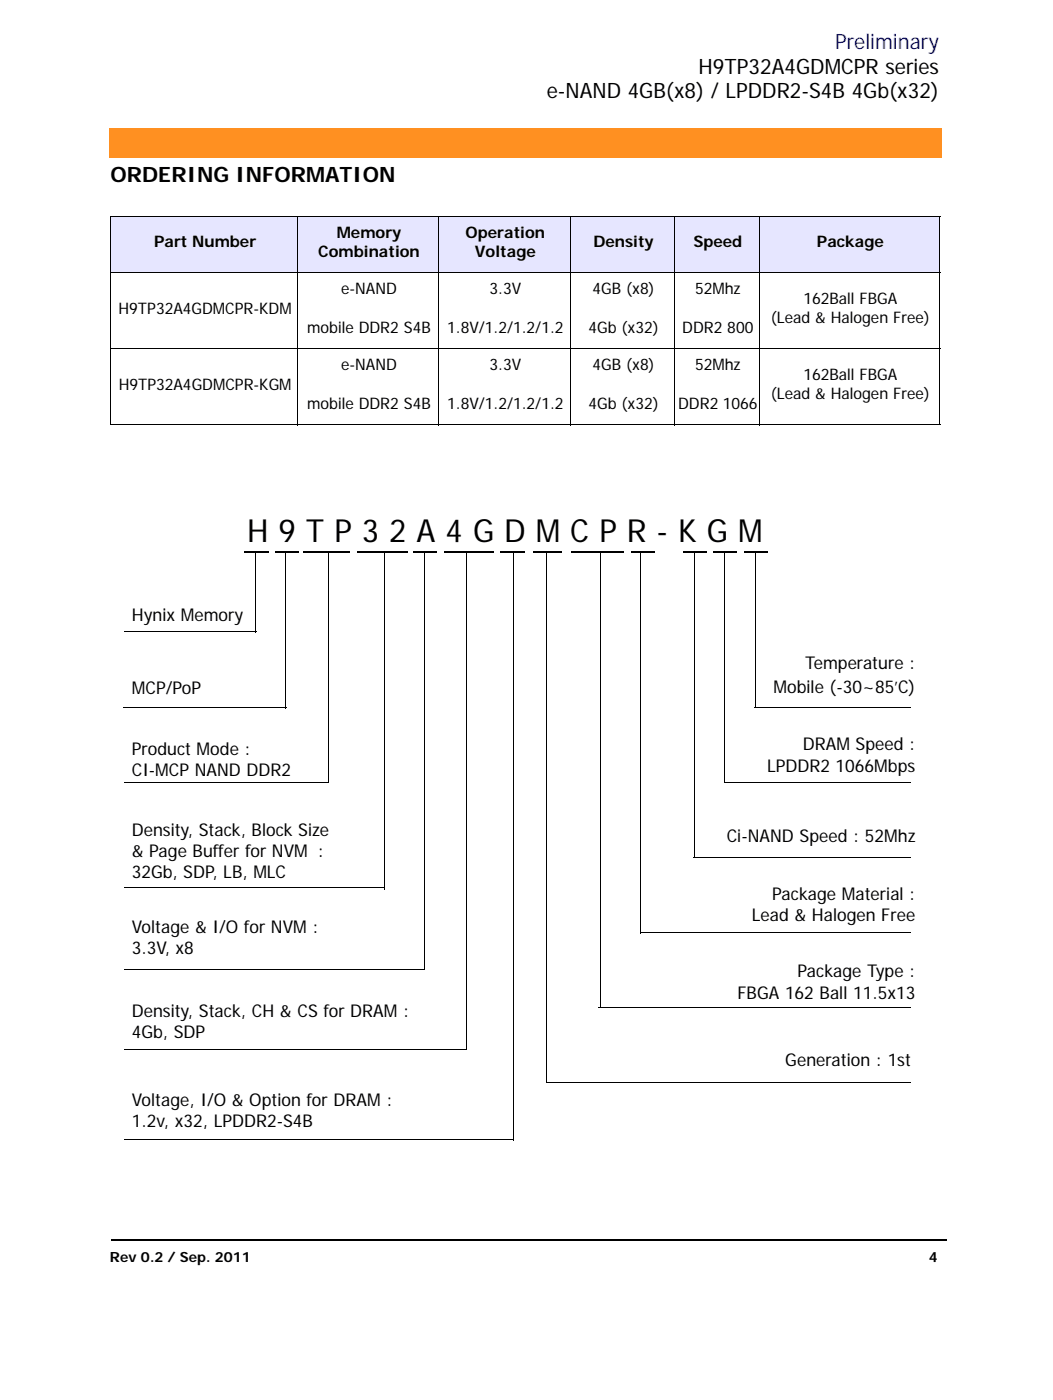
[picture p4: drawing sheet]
<svg xmlns="http://www.w3.org/2000/svg" width="210mm" height="279mm" viewBox="0 0 210 279" stroke-linecap="round" stroke-linejoin="round" font-family="sans-serif">
<defs><g id="words">
<text font-size="6.3" x="49.3" y="108.1">H 9 T P 3 2 A 4 G D M C P R - K G M</text>
<text font-size="4.2" fill="#00f" x="166.5" y="9.8">Preliminary</text>
<g font-size="4.2">
<text x="139.3" y="14.7">H9TP32A4GDMCPR series</text>
<text x="109" y="19.6">e-NAND 4GB(x8) / LPDDR2-S4B 4Gb(x32)</text>
<text x="22" y="36.3">ORDERING INFORMATION</text>
</g>
<g font-size="3.5">
<text x="26.3" y="124">Hynix Memory</text>
<text x="160.6" y="133.6">Temperature :</text>
<text x="26.3" y="138.5">MCP/PoP</text>
<text x="154.3" y="138.4">Mobile (-30~85’C)</text>
<text x="160.1" y="149.7">DRAM Speed :</text>
<text x="26.3" y="150.7">Product Mode :</text>
<text x="26.3" y="154.9">CI-MCP NAND DDR2</text>
<text x="153" y="154">LPDDR2 1066Mbps</text>
<text x="26.3" y="166.8">Density, Stack, Block Size</text>
<text x="26.3" y="171">&amp; Page Buffer for NVM :</text>
<text x="144.9" y="168.1">Ci-NAND Speed : 52Mhz</text>
<text x="26.3" y="175.3">32Gb, SDP, LB, MLC</text>
<text x="154" y="179.5">Package Material :</text>
<text x="149.9" y="183.8">Lead &amp; Halogen Free</text>
<text x="26.3" y="186.2">Voltage &amp; I/O for NVM :</text>
<text x="26.3" y="190.5">3.3V, x8</text>
<text x="159" y="195.1">Package Type :</text>
<text x="26.3" y="202.9">Density, Stack, CH &amp; CS for DRAM :</text>
<text x="147" y="199.3">FBGA 162 Ball 11.5x13</text>
<text x="26.3" y="207.1">4Gb, SDP</text>
<text x="156.6" y="212.6">Generation : 1st</text>
<text x="26.3" y="220.7">Voltage, I/O &amp; Option for DRAM :</text>
<text x="26.3" y="224.9">1.2v, x32, LPDDR2-S4B</text>
</g>
<g font-size="3.2">
<text x="67.1" y="47.4">Memory</text>
<text x="92.9" y="47.4">Operation</text>
<text x="30.7" y="49.3">Part Number</text>
<text x="63.5" y="51.3">Combination</text>
<text x="94.7" y="51.3">Voltage</text>
<text x="118.3" y="49.3">Density</text>
<text x="138.3" y="49.3">Speed</text>
<text x="162.9" y="49.3">Package</text>
<text x="68" y="58.7">e-NAND</text>
<text x="97.6" y="58.7">3.3V</text>
<text x="118.1" y="58.7">4GB (x8)</text>
<text x="138.6" y="58.7">52Mhz</text>
<text x="23.6" y="62.6">H9TP32A4GDMCPR-KDM</text>
<text x="153.7" y="64.5">(Lead &amp; Halogen Free)</text>
<text x="160.2" y="60.6">162Ball FBGA</text>
<text x="61.3" y="66.4">mobile DDR2 S4B</text>
<text x="89.2" y="66.4">1.8V/1.2/1.2/1.2</text>
<text x="117.3" y="66.4">4Gb (x32)</text>
<text x="136.1" y="66.4">DDR2 800</text>
<text x="23.7" y="77.8">H9TP32A4GDMCPR-KGM</text>
<text x="68" y="73.9">e-NAND</text>
<text x="97.6" y="73.9">3.3V</text>
<text x="118.1" y="73.9">4GB (x8)</text>
<text x="138.6" y="73.9">52Mhz</text>
<text x="160.2" y="75.8">162Ball FBGA</text>
<text x="61.3" y="81.6">mobile DDR2 S4B</text>
<text x="89.2" y="81.6">1.8V/1.2/1.2/1.2</text>
<text x="117.3" y="81.6">4Gb (x32)</text>
<text x="135.3" y="81.6">DDR2 1066</text>
<text x="153.7" y="79.7">(Lead &amp; Halogen Free)</text>
</g>
<g font-size="2.8">
<text x="21.9" y="251.9">Rev 0.2 / Sep. 2011</text>
<text x="185.3" y="251.9">4</text>
</g>
</g></defs>
<path d="M22.2 247.3h.2v.4h-.2z" fill="#000"/>
<path d="M22.4 247.5h166.3" fill="none" stroke="#000" stroke-width=".36"/>
<path d="M21.8 25.6h166.5v6.1h-166.5z" fill="#fff"/>
<path d="M21.8 25.5h166v5.9h-166z" fill="#ff9021"/>
<path d="M22.4 11.5h29.8v12.3h-29.8z" fill="#fff"/>
<g fill="#e6e6ff">
<path d="M22 43.2h37.4v11.3h-37.4z"/>
<path d="M59.4 43.2h28v11.3h-28z"/>
<path d="M87.4 43.2h26.4v11.3h-26.4z"/>
<path d="M113.8 43.2h20.7v11.3h-20.7z"/>
<path d="M134.5 43.2h16.9v11.3h-16.9z"/>
<path d="M151.4 43.2h36v11.3h-36z"/>
</g>
<g fill="none" stroke="#000" stroke-width=".2">
<path d="M21.9 43.2h165.6M21.9 54.5h165.6M22 43.3v41.4M59.4 43.1v41.8M87.4 43.1v41.8M113.8 43.1v41.8M134.5 43.1v41.8M151.4 43.1v41.8M187.4 43.3v41.4M21.9 69.6h165.6M21.9 84.8h165.6M51 110.2v16"/>
<path d="M57 110.2v31.2M65.4 110.2v46M76.8 110.2v67.3M84.6 110.2v83.4M93 110.5v99M102.4 110.2v117.4M109 110.2v106M119.7 110.2v90.9M127.7 110.2v76.2M138.5 110.2v61.1M144.4 110.2v46M150.6 110.3v30.7"/>
<path d="M24.7 126.1h26.4M24.6 141.1h32.5M24.7 156.1h40.6M144.4 156.1h37.1M150.4 141.1h31.1M24.7 177.2h52M138.3 171.1h43.2M24.7 193.4h59.9M127.7 186.1h53.8M24.7 209.4h68.4M108.9 216.1h72.6M119.4 201.1h62.1"/>
<path d="M24.7 227.4h77.6"/>
</g>
<g fill="#000">
<path d="M48.8 110h.1v.3h-.1zM50.9 110.1l.2 .1zM54.8 110h.1v.3h-.1zM56.9 110.2h.2zM60.4 110h.2v.3h-.2zM65.3 110.2h.2zM71.2 110h.2v.3h-.2zM76.7 110.2h.1zM82.3 110h.2v.3h-.2zM84.5 110.1l.2 .1zM88.5 110h.2v.3h-.2zM93 110.4l.1 .1z"/>
<path d="M99.7 110h.2v.3h-.2zM102.4 110.1l.1 .1zM106.4 110h.1v.3h-.1zM108.9 110.1l.2 .1zM113.9 110h.1v.3h-.1zM119.7 110.2h.1zM125.8 110h.2v.3h-.2zM127.6 110.2h.2zM136.2 110h.2v.3h-.2zM138.4 110.1l.2 .1zM142.1 110h.2v.3h-.2zM144.3 110.1l.2 .1z"/>
<path d="M148.4 110h.2v.3h-.2zM150.5 110.2l.2 .1zM51.1 126l.1 .2zM57.1 141l.1 .2zM65.3 156l.1 .2zM181.5 141l.1 .2zM181.5 156l.1 .2zM76.7 177.1l.1 .1zM181.5 171l.1 .2zM84.6 193.3l.1 .2zM181.5 186l.1 .2zM93.1 209.3l.1 .2z"/>
<path d="M181.5 201l.1 .2zM181.5 216l.1 .2zM102.3 227.4l.1 .1z"/>
</g>
<g fill="none" stroke="#000" stroke-width=".36">
<path d="M48.9 110.2h4.6M54.9 110.2h4.6M60.6 110.2h9.1M71.4 110.2h9.9M82.5 110.2h4.6M88.7 110.2h9.7M99.9 110.2h4.6M106.5 110.2h5.5M114 110.2h10.4M126 110.2h4.6M136.4 110.2h4.5M142.3 110.2h4.6"/>
<path d="M148.6 110.2h4.6"/>
</g>
<use href="#words"/>
</svg>
